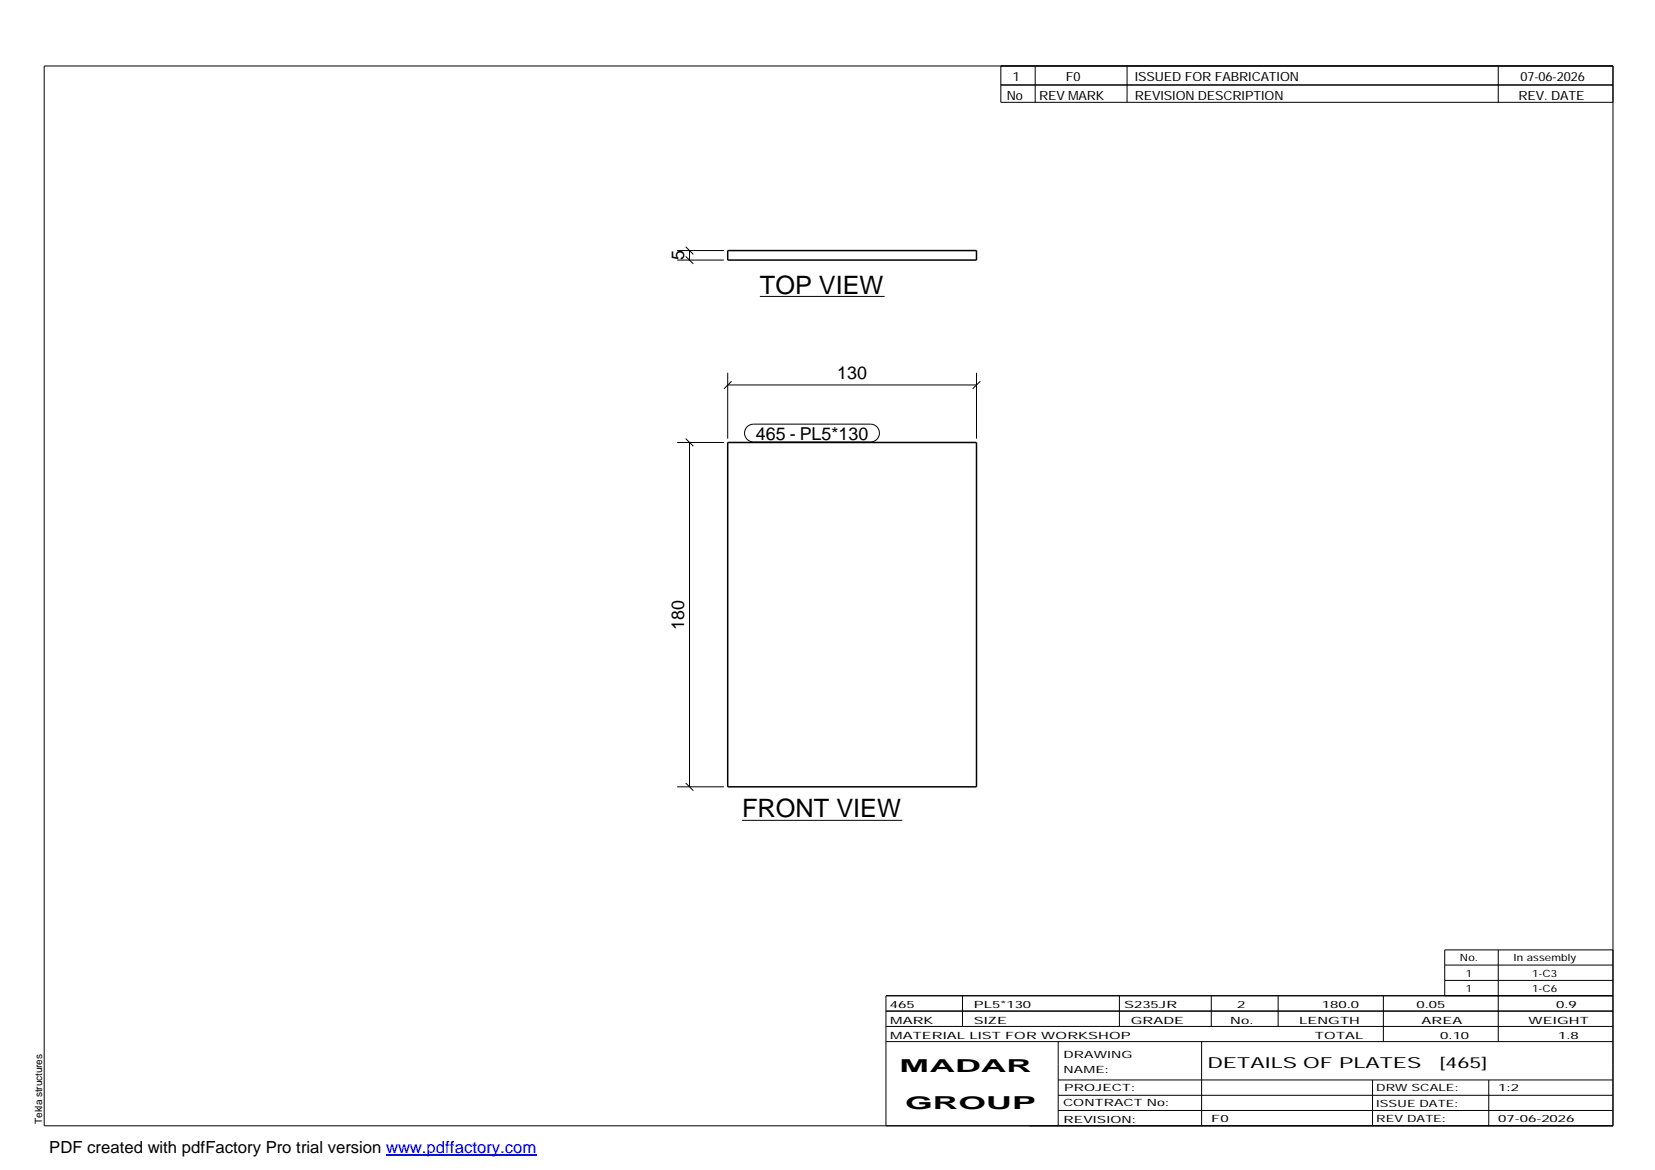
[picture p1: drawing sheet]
<svg xmlns="http://www.w3.org/2000/svg" width="420mm" height="297mm" viewBox="0 0 420 297" stroke-linecap="round" stroke-linejoin="round" font-family="sans-serif">
<defs><g id="words">
<g font-size="6.4">
<text x="192.9" y="74.5">TOP VIEW</text>
<text x="188.4" y="207.5">FRONT VIEW</text>
</g>
<g font-size="4.5">
<text x="173.7" y="66.1" transform="rotate(-90 173.7 66.1)">5</text>
<text x="212.6" y="96.3">130</text>
<text x="191.9" y="111.7">465 - PL5*130</text>
<text x="173.7" y="159.8" transform="rotate(-90 173.7 159.8)">180</text>
<text x="228.4" y="272.3">MADAR</text>
<text x="229.8" y="281.6">GROUP</text>
</g>
<text font-size="4.2" x="12.5" y="292.7">PDF created with pdfFactory Pro trial version www.pdffactory.com</text>
<g font-size="3.9">
<text x="306.5" y="271.3">DETAILS OF PLATES</text>
<text x="365.4" y="271.3">[465]</text>
</g>
<g font-size="3.2">
<text x="257.1" y="20.5">1</text>
<text x="270.6" y="20.5">F0</text>
<text x="288.1" y="20.5">ISSUED FOR FABRICATION</text>
<text x="386" y="20.5">07-06-2026</text>
<text x="255.6" y="25.5">No</text>
<text x="263.8" y="25.5">REV MARK</text>
<text x="288.1" y="25.5">REVISION DESCRIPTION</text>
<text x="385.5" y="25.5">REV. DATE</text>
</g>
<g font-size="2.5">
<text x="370.6" y="244.1">No.</text>
<text x="384.3" y="244.1">In assembly</text>
<text x="372.1" y="247.9">1</text>
<text x="372.1" y="251.8">1</text>
<text x="389" y="247.9">1-C3</text>
<text x="389" y="251.8">1-C6</text>
<text x="225.9" y="255.9">465</text>
<text x="247.3" y="255.9">PL5*130</text>
<text x="285.4" y="255.9">S235JR</text>
<text x="314.1" y="255.9">2</text>
<text x="335.6" y="255.9">180.0</text>
<text x="359.6" y="255.9">0.05</text>
<text x="395.1" y="255.9">0.9</text>
<text x="226" y="263.7">MATERIAL LIST FOR WORKSHOP</text>
<text x="226" y="259.9">MARK</text>
<text x="247.2" y="259.9">SIZE</text>
<text x="287.1" y="259.9">GRADE</text>
<text x="312.3" y="259.9">No.</text>
<text x="329.8" y="259.9">LENGTH</text>
<text x="333.8" y="263.7">TOTAL</text>
<text x="360.9" y="259.9">AREA</text>
<text x="365.6" y="263.7">0.10</text>
<text x="388.1" y="259.9">WEIGHT</text>
<text x="395.6" y="263.7">1.8</text>
<text x="270" y="268.5">DRAWING</text>
<text x="270" y="272.5">NAME:</text>
<text x="269.9" y="280.9">CONTRACT No:</text>
<text x="270.2" y="277">PROJECT:</text>
<text x="349.4" y="277.1">DRW SCALE:</text>
<text x="349.4" y="281">ISSUE DATE:</text>
<text x="380.4" y="277.1">1:2</text>
<text x="10.7" y="285.4" transform="rotate(-90 10.7 285.4)">Tekla structures</text>
<text x="270" y="285">REVISION:</text>
<text x="307.5" y="284.8">F0</text>
<text x="349.4" y="284.8">REV DATE:</text>
<text x="380.4" y="284.8">07-06-2026</text>
</g>
</g></defs>
<path d="M184.7 63.6h63.2v2.4h-63.2zM184.7 112.3h63.2v87.5h-63.2z" fill="none" stroke="#000" stroke-width=".38"/>
<g fill="none" stroke="#000" stroke-width=".25">
<path d="M11.2 16.7h398.3v269.1h-398.3zM254.1 16.7v9.3h155.4M262.8 16.7v9.3M286.1 16.7v9.3M380.4 16.7v9.3M254.1 21.6h155.4M171.9 66h11.9M171.9 63.6h11.9M174.1 65.1l1.9 1.9M174.1 62.6l1.9 2M175 63.6v2.4M192.9 75.3h31.7"/>
<path d="M184.7 97.7h63.2M184.7 94.6v16.8M185.7 96.8l-1.9 1.9M247.9 94.6v16.8M248.9 96.8l-2 1.9M171.9 112.3h11.9M174.1 111.4l1.9 1.9M175 112.3v87.5M189.7 108.3l.8-.4 .8-.2h29.7a2.26 2.26 0 0 1 2.3 2.2 2.26 2.26 0 0 1-2.3 2.3h-29.7a2.27 2.27 0 0 1-2.1-1.4 2.27 2.27 0 0 1 .5-2.5zM171.9 199.8h11.9M174.1 198.8l1.9 1.9M188.4 208.3h40.7"/>
<path d="M224.9 256.7h184.6M244.3 252.8v7.8M284.2 252.8v7.8M307.5 252.8v7.8M324.5 252.8v7.8M351.2 252.8v11.6M366.8 245h42.7M366.8 248.9h42.7M380.4 241.2v23.2M409.5 241.2h-42.7v11.6M409.5 252.8h-184.6v33M224.9 264.4h184.6"/>
<path d="M224.9 260.6h184.6M268.6 264.4v21.4M268.6 274.2h140.9M268.6 278.1h140.9M305.1 264.4v21.4M348.4 274.2v11.6M378 274.2v11.6M268.6 281.9h140.9"/>
</g>
<path d="M98 293.3h38.2" fill="none" stroke="#00f" stroke-width=".3"/>
<use href="#words"/>
</svg>
